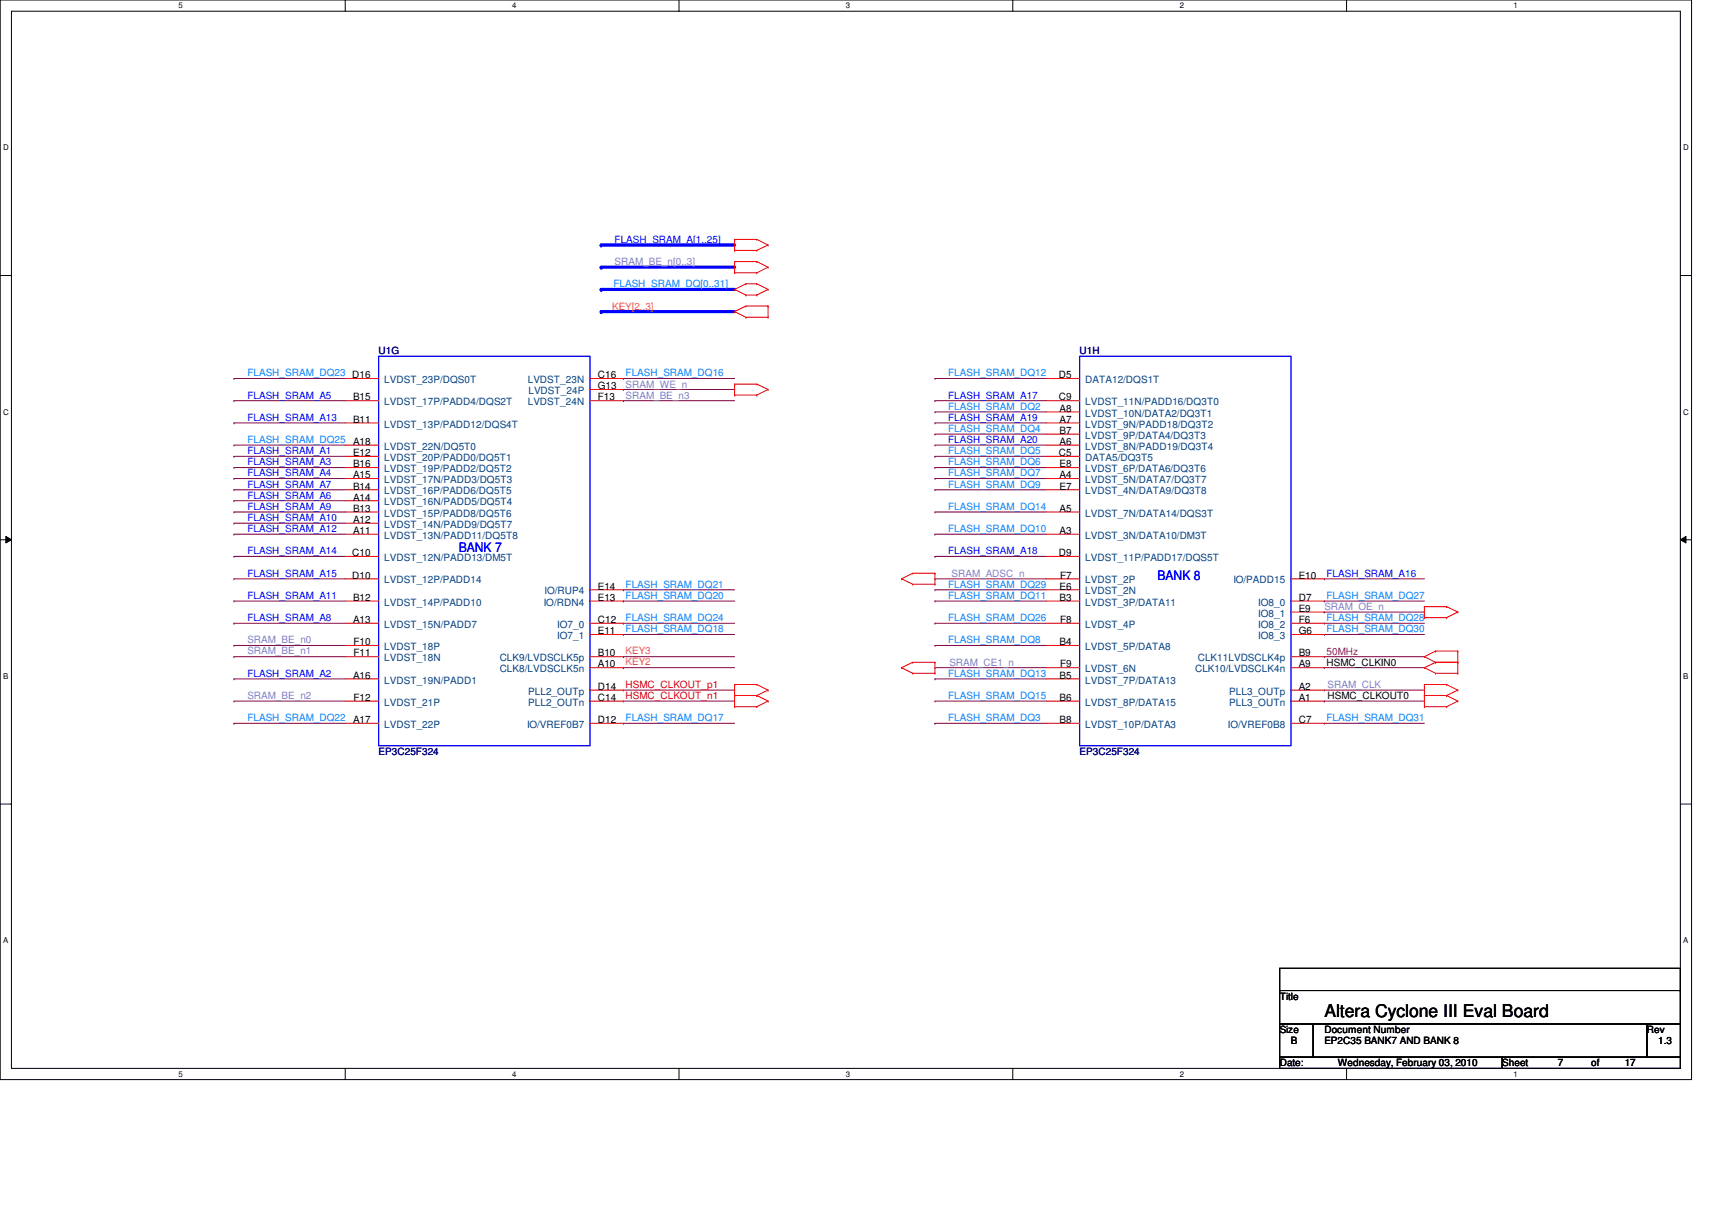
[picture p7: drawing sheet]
<svg xmlns="http://www.w3.org/2000/svg" width="297mm" height="210mm" viewBox="0 0 297 210" stroke-linecap="round" stroke-linejoin="round" font-family="sans-serif">
<defs><g id="words">
<text font-size="3" x="229.8" y="176.5">Altera Cyclone III Eval Board</text>
<g font-size="2.3" fill="#00f">
<text x="79.6" y="95.7">BANK 7</text>
<text x="200.8" y="100.5">BANK 8</text>
</g>
<g font-size="1.7" fill="#7f7fc1">
<text x="106.6" y="46">SRAM_BE_n[0..3]</text>
<text x="108.5" y="69.1">SRAM_BE_n3</text>
<text x="108.5" y="67.3">SRAM_WE_n</text>
<text x="165.1" y="100.1">SRAM_ADSC_n</text>
<text x="229.8" y="105.9">SRAM_OE_n</text>
<text x="42.9" y="113.5">SRAM_BE_n1</text>
<text x="42.9" y="111.6">SRAM_BE_n0</text>
<text x="164.7" y="115.5">SRAM_CE1_n</text>
<text x="230.3" y="119.4">SRAM_CLK</text>
<text x="42.9" y="121.2">SRAM_BE_n2</text>
</g>
<g font-size="1.7" fill="#00f">
<text x="106.6" y="42.2">FLASH_SRAM_A[1..25]</text>
<text x="42.9" y="69.1">FLASH_SRAM_A5</text>
<text x="164.5" y="69.1">FLASH_SRAM_A17</text>
<text x="42.9" y="73">FLASH_SRAM_A13</text>
<text x="164.5" y="76.8">FLASH_SRAM_A20</text>
<text x="164.5" y="73">FLASH_SRAM_A19</text>
<text x="42.9" y="78.8">FLASH_SRAM_A1</text>
<text x="42.9" y="80.7">FLASH_SRAM_A3</text>
<text x="42.9" y="82.6">FLASH_SRAM_A4</text>
<text x="42.9" y="84.6">FLASH_SRAM_A7</text>
<text x="42.9" y="86.5">FLASH_SRAM_A6</text>
<text x="42.9" y="88.4">FLASH_SRAM_A9</text>
<text x="42.9" y="90.4">FLASH_SRAM_A10</text>
<text x="42.9" y="92.3">FLASH_SRAM_A12</text>
<text x="42.9" y="96.1">FLASH_SRAM_A14</text>
<text x="42.9" y="100">FLASH_SRAM_A15</text>
<text x="164.5" y="96.1">FLASH_SRAM_A18</text>
<text x="230.2" y="100">FLASH_SRAM_A16</text>
<text x="42.9" y="107.7">FLASH_SRAM_A8</text>
<text x="42.9" y="103.9">FLASH_SRAM_A11</text>
<text x="42.9" y="117.4">FLASH_SRAM_A2</text>
</g>
<g font-size="1.7" fill="#ff7f00">
<text x="106.2" y="53.8">KEY[2..3]</text>
<text x="108.5" y="113.5">KEY3</text>
<text x="108.5" y="115.4">KEY2</text>
</g>
<g font-size="1.7" fill="#007fff">
<text x="106.4" y="49.9">FLASH_SRAM_DQ[0..31]</text>
<text x="42.9" y="65.3">FLASH_SRAM_DQ23 D16</text>
<text x="108.5" y="65.3">FLASH_SRAM_DQ16</text>
<text x="164.5" y="65.3">FLASH_SRAM_DQ12</text>
<text x="164.5" y="71.1">FLASH_SRAM_DQ2</text>
<text x="42.9" y="76.8">FLASH_SRAM_DQ25</text>
<text x="164.5" y="74.9">FLASH_SRAM_DQ4</text>
<text x="164.5" y="82.6">FLASH_SRAM_DQ7</text>
<text x="164.5" y="80.7">FLASH_SRAM_DQ6</text>
<text x="164.5" y="78.8">FLASH_SRAM_DQ5</text>
<text x="164.5" y="88.4">FLASH_SRAM_DQ14</text>
<text x="164.5" y="84.6">FLASH_SRAM_DQ9</text>
<text x="164.5" y="92.3">FLASH_SRAM_DQ10</text>
<text x="108.5" y="101.9">FLASH_SRAM_DQ21</text>
<text x="164.5" y="101.9">FLASH_SRAM_DQ29</text>
<text x="108.5" y="107.7">FLASH_SRAM_DQ24</text>
<text x="108.5" y="103.9">FLASH_SRAM_DQ20</text>
<text x="164.5" y="107.7">FLASH_SRAM_DQ26</text>
<text x="164.5" y="103.9">FLASH_SRAM_DQ11</text>
<text x="230.2" y="103.9">FLASH_SRAM_DQ27</text>
<text x="230.2" y="107.7">FLASH_SRAM_DQ28</text>
<text x="108.5" y="109.7">FLASH_SRAM_DQ18</text>
<text x="164.5" y="111.6">FLASH_SRAM_DQ8</text>
<text x="230.2" y="109.7">FLASH_SRAM_DQ30</text>
<text x="164.5" y="117.4">FLASH_SRAM_DQ13</text>
<text x="42.9" y="125.1">FLASH_SRAM_DQ22</text>
<text x="108.5" y="125.1">FLASH_SRAM_DQ17</text>
<text x="164.5" y="125.1">FLASH_SRAM_DQ3</text>
<text x="164.5" y="121.2">FLASH_SRAM_DQ15</text>
<text x="230.2" y="125.1">FLASH_SRAM_DQ31</text>
</g>
<g font-size="1.7" fill="#00007f">
<text x="65.7" y="61.5">U1G</text>
<text x="187.3" y="61.5">U1H</text>
<text x="65.7" y="131">EP3C25F324</text>
<text x="187.3" y="131">EP3C25F324</text>
</g>
<g font-size="1.7">
<text x="103.7" y="65.6">C16</text>
<text x="183.7" y="65.6">D5</text>
<text x="61.3" y="69.5">B15</text>
<text x="103.7" y="67.5">G13</text>
<text x="103.7" y="69.5">F13</text>
<text x="183.7" y="69.5">C9</text>
<text x="183.9" y="71.4">A8</text>
<text x="61.3" y="77.2">A18</text>
<text x="61.3" y="73.3">B11</text>
<text x="183.9" y="73.3">A7</text>
<text x="183.9" y="75.3">B7</text>
<text x="183.9" y="77.2">A6</text>
<text x="61.3" y="79.1">E12</text>
<text x="61.3" y="81.1">B16</text>
<text x="61.3" y="83">A15</text>
<text x="183.7" y="79.1">C5</text>
<text x="183.9" y="81.1">E8</text>
<text x="183.9" y="83">A4</text>
<text x="61.3" y="84.9">B14</text>
<text x="61.3" y="86.8">A14</text>
<text x="61.3" y="88.8">B13</text>
<text x="183.9" y="84.9">E7</text>
<text x="183.9" y="88.8">A5</text>
<text x="61.3" y="90.7">A12</text>
<text x="61.3" y="92.6">A11</text>
<text x="183.9" y="92.6">A3</text>
<text x="61.1" y="96.5">C10</text>
<text x="61.1" y="100.4">D10</text>
<text x="183.7" y="96.5">D9</text>
<text x="183.9" y="100.4">F7</text>
<text x="225.3" y="100.4">E10</text>
<text x="61.3" y="104.2">B12</text>
<text x="103.7" y="104.2">E13</text>
<text x="103.7" y="102.3">E14</text>
<text x="183.9" y="102.3">E6</text>
<text x="183.9" y="104.2">B3</text>
<text x="225.3" y="104.2">D7</text>
<text x="225.3" y="106.1">E9</text>
<text x="61.3" y="108.1">A13</text>
<text x="61.3" y="111.9">F10</text>
<text x="61.3" y="113.9">F11</text>
<text x="103.7" y="110">E11</text>
<text x="103.7" y="108.1">C12</text>
<text x="103.7" y="113.9">B10</text>
<text x="183.9" y="111.9">B4</text>
<text x="183.9" y="108.1">F8</text>
<text x="225.3" y="108.1">F6</text>
<text x="225.3" y="110">G6</text>
<text x="225.3" y="113.9">B9</text>
<text x="61.3" y="117.7">A16</text>
<text x="103.7" y="115.8">A10</text>
<text x="103.7" y="119.7">D14</text>
<text x="183.9" y="117.7">B5</text>
<text x="183.9" y="115.8">F9</text>
<text x="225.3" y="115.8">A9</text>
<text x="225.3" y="119.7">A2</text>
<text x="230.2" y="115.5">HSMC_CLKIN0</text>
<text x="61.3" y="125.4">A17</text>
<text x="61.3" y="121.6">F12</text>
<text x="103.7" y="121.6">C14</text>
<text x="103.7" y="125.4">D12</text>
<text x="183.9" y="121.6">B6</text>
<text x="183.9" y="125.4">B8</text>
<text x="225.3" y="121.6">A1</text>
<text x="225.3" y="125.4">C7</text>
<text x="230.3" y="121.3">HSMC_CLKOUT0</text>
<text x="222" y="173.4">Title</text>
<text x="222" y="179.2">Size</text>
<text x="229.8" y="179.2">Document Number</text>
<text x="285.7" y="179.2">Rev</text>
<text x="222" y="185">Date:</text>
<text x="224" y="181.1">B</text>
<text x="229.8" y="181.1">EP2C35 BANK7 AND BANK 8</text>
<text x="232.1" y="185">Wednesday, February 03, 2010</text>
<text x="260.6" y="185">Sheet</text>
<text x="270.3" y="185">7</text>
<text x="276.1" y="185">of</text>
<text x="281.9" y="185">17</text>
<text x="287.7" y="181.1">1.3</text>
</g>
<g font-size="1.7" fill="#003f7f">
<text x="66.7" y="66.5">LVDST_23P/DQS0T</text>
<text x="66.7" y="70.3">LVDST_17P/PADD4/DQS2T</text>
<text x="91.6" y="66.5">LVDST_23N</text>
<text x="91.6" y="70.3">LVDST_24N</text>
<text x="91.7" y="68.4">LVDST_24P</text>
<text x="188.3" y="70.3">LVDST_11N/PADD16/DQ3T0</text>
<text x="188.3" y="66.5">DATA12/DQS1T</text>
<text x="66.7" y="74.2">LVDST_13P/PADD12/DQS4T</text>
<text x="188.3" y="72.3">LVDST_10N/DATA2/DQ3T1</text>
<text x="188.3" y="74.2">LVDST_9N/PADD18/DQ3T2</text>
<text x="188.3" y="76.1">LVDST_9P/DATA4/DQ3T3</text>
<text x="66.7" y="78">LVDST_22N/DQ5T0</text>
<text x="66.7" y="80">LVDST_20P/PADD0/DQ5T1</text>
<text x="66.7" y="81.9">LVDST_19P/PADD2/DQ5T2</text>
<text x="66.7" y="83.8">LVDST_17N/PADD3/DQ5T3</text>
<text x="188.3" y="78">LVDST_8N/PADD19/DQ3T4</text>
<text x="188.3" y="80">DATA5/DQ3T5</text>
<text x="188.3" y="81.9">LVDST_6P/DATA6/DQ3T6</text>
<text x="188.3" y="83.8">LVDST_5N/DATA7/DQ3T7</text>
<text x="66.7" y="85.8">LVDST_16P/PADD6/DQ5T5</text>
<text x="66.7" y="87.7">LVDST_16N/PADD5/DQ5T4</text>
<text x="66.7" y="89.6">LVDST_15P/PADD8/DQ5T6</text>
<text x="188.3" y="85.8">LVDST_4N/DATA9/DQ3T8</text>
<text x="188.3" y="89.6">LVDST_7N/DATA14/DQS3T</text>
<text x="66.7" y="91.6">LVDST_14N/PADD9/DQ5T7</text>
<text x="66.7" y="93.5">LVDST_13N/PADD11/DQ5T8</text>
<text x="188.3" y="93.5">LVDST_3N/DATA10/DM3T</text>
<text x="66.7" y="97.3">LVDST_12N/PADD13/DM5T</text>
<text x="66.7" y="101.2">LVDST_12P/PADD14</text>
<text x="188.3" y="97.3">LVDST_11P/PADD17/DQS5T</text>
<text x="188.3" y="101.2">LVDST_2P</text>
<text x="214" y="101.2">IO/PADD15</text>
<text x="66.7" y="105.1">LVDST_14P/PADD10</text>
<text x="94.4" y="105.1">IO/RDN4</text>
<text x="94.5" y="103.1">IO/RUP4</text>
<text x="188.3" y="103.1">LVDST_2N</text>
<text x="188.3" y="105.1">LVDST_3P/DATA11</text>
<text x="218.3" y="105.1">IO8_0</text>
<text x="218.3" y="107">IO8_1</text>
<text x="66.7" y="108.9">LVDST_15N/PADD7</text>
<text x="66.7" y="112.8">LVDST_18P</text>
<text x="96.7" y="110.9">IO7_1</text>
<text x="96.7" y="108.9">IO7_0</text>
<text x="188.3" y="108.9">LVDST_4P</text>
<text x="188.3" y="112.8">LVDST_5P/DATA8</text>
<text x="218.3" y="108.9">IO8_2</text>
<text x="218.3" y="110.9">IO8_3</text>
<text x="66.7" y="114.7">LVDST_18N</text>
<text x="66.7" y="118.6">LVDST_19N/PADD1</text>
<text x="86.7" y="116.6">CLK8/LVDSCLK5n</text>
<text x="86.7" y="114.7">CLK9/LVDSCLK5p</text>
<text x="188.3" y="116.6">LVDST_6N</text>
<text x="188.3" y="118.6">LVDST_7P/DATA13</text>
<text x="207.3" y="116.6">CLK10/LVDSCLK4n</text>
<text x="207.8" y="114.7">CLK11LVDSCLK4p</text>
<text x="66.7" y="122.4">LVDST_21P</text>
<text x="91.6" y="120.5">PLL2_OUTp</text>
<text x="91.6" y="122.4">PLL2_OUTn</text>
<text x="188.3" y="122.4">LVDST_8P/DATA15</text>
<text x="213.3" y="120.5">PLL3_OUTp</text>
<text x="213.3" y="122.4">PLL3_OUTn</text>
<text x="66.7" y="126.3">LVDST_22P</text>
<text x="91.4" y="126.3">IO/VREF0B7</text>
<text x="188.3" y="126.3">LVDST_10P/DATA3</text>
<text x="213.1" y="126.3">IO/VREF0B8</text>
</g>
<text font-size="1.7" fill="#7f007f" x="230.2" y="113.6">50MHz</text>
<g font-size="1.7" fill="#f00">
<text x="108.5" y="119.4">HSMC_CLKOUT_p1</text>
<text x="108.5" y="121.3">HSMC_CLKOUT_n1</text>
</g>
<g font-size="1.4">
<text x="30.9" y="1.4">5</text>
<text x="88.9" y="1.4">4</text>
<text x="146.8" y="1.4">3</text>
<text x="204.7" y="1.4">2</text>
<text x="262.6" y="1.4">1</text>
<text x=".5" y="26.1">D</text>
<text x="292.1" y="26.1">D</text>
<text x=".5" y="71.9">C</text>
<text x="292.1" y="71.9">C</text>
<text x=".5" y="117.8">B</text>
<text x="292.1" y="117.8">B</text>
<text x=".5" y="163.6">A</text>
<text x="292.1" y="163.6">A</text>
<text x="30.9" y="186.8">5</text>
<text x="88.9" y="186.8">4</text>
<text x="146.8" y="186.8">3</text>
<text x="204.7" y="186.8">2</text>
<text x="262.6" y="186.8">1</text>
</g>
</g></defs>
<path d="M0 0h293.5v187.3h-293.5zM2 1.9h289.5v183.4h-289.5z" fill="none" stroke="#000" stroke-width=".17"/>
<g fill="#fff">
<path d="M30.9 .2h.8v1.5h-.8z"/>
<path d="M30.9 185.5h.8v1.6h-.8z"/>
</g>
<path d="M59.9 0v1.9M59.9 185.3v2" fill="none" stroke="#000" stroke-width=".17"/>
<g fill="#fff">
<path d="M88.9 .2h.7v1.5h-.7z"/>
<path d="M88.9 185.5h.7v1.6h-.7z"/>
</g>
<path d="M117.8 0v1.9M117.8 185.3v2" fill="none" stroke="#000" stroke-width=".17"/>
<g fill="#fff">
<path d="M146.8 .2h.7v1.5h-.7z"/>
<path d="M146.8 185.5h.7v1.6h-.7z"/>
</g>
<path d="M175.7 0v1.9M175.7 185.3v2" fill="none" stroke="#000" stroke-width=".17"/>
<g fill="#fff">
<path d="M204.7 .2h.7v1.5h-.7z"/>
<path d="M204.7 185.5h.7v1.6h-.7z"/>
</g>
<path d="M233.6 0v1.9M233.6 185.3v2" fill="none" stroke="#000" stroke-width=".17"/>
<g fill="#fff">
<path d="M262.6 .2h.8v1.5h-.8z"/>
<path d="M262.6 185.5h.8v1.6h-.8z"/>
<path d="M.5 24.8h1v1.6h-1z"/>
<path d="M292.1 24.8h.9v1.6h-.9z"/>
<path d="M.5 70.7h1v1.5h-1z"/>
<path d="M292.1 70.7h.9v1.5h-.9z"/>
</g>
<path d="M0 47.8h2M291.5 47.8h2" fill="none" stroke="#000" stroke-width=".17"/>
<g fill="#fff">
<path d="M.5 116.5h.9v1.6h-.9z"/>
<path d="M292.1 116.5h.8v1.6h-.8z"/>
</g>
<path d="M0 93.6h2M1 93l1 .6-1 .6zM291.5 93.6l1-.6v1.2zM291.5 93.6h2" fill="none" stroke="#000" stroke-width=".17"/>
<path d="M1 93l1 .6-1 .6zM291.5 93.6l1-.6v1.2z" fill="#000"/>
<g fill="#fff">
<path d="M.5 162.4h.9v1.5h-.9z"/>
<path d="M292.1 162.4h.8v1.5h-.8z"/>
</g>
<path d="M0 139.5h2M291.5 139.5h2" fill="none" stroke="#000" stroke-width=".17"/>
<path d="M104.3 42.5h23.2" fill="none" stroke="#00f" stroke-width=".55"/>
<circle cx="104.3" cy="42.5" r=".28" fill="#00f"/>
<path d="M104.3 46.4h23.2" fill="none" stroke="#00f" stroke-width=".55"/>
<circle cx="104.3" cy="46.4" r=".28" fill="#00f"/>
<path d="M104.3 50.2h23.2" fill="none" stroke="#00f" stroke-width=".55"/>
<circle cx="104.3" cy="50.2" r=".28" fill="#00f"/>
<path d="M104.3 54.1h23.2" fill="none" stroke="#00f" stroke-width=".55"/>
<circle cx="104.3" cy="54.1" r=".28" fill="#00f"/>
<g fill="none" stroke="#7f003f" stroke-width=".17">
<path d="M40.6 73.4h.1M40.6 69.5h.1M40.6 65.7h.1M40.6 79.2h.1M40.6 77.2h.1M40.6 73.4h19.3M40.6 69.5h19.3M40.6 65.7h19.3M40.6 79.2h19.3M40.6 77.2h19.3M108.2 69.5h.1M108.2 67.6h.1"/>
<path d="M108.2 65.7h.1M108.2 69.5h19.3M108.2 65.7h19.3M108.2 67.6h19.3M162.2 65.7h.1M162.2 79.2h.1M162.2 77.2h.1M162.2 75.3h.1M162.2 73.4h.1M162.2 69.5h.1M162.2 71.5h.1M162.2 73.4h19.3"/>
<path d="M162.2 69.5h19.3M162.2 65.7h19.3M162.2 79.2h19.3M162.2 77.2h19.3M162.2 75.3h19.3M162.2 71.5h19.3M40.6 96.5h.1M40.6 81.1h.1M40.6 83h.1M40.6 85h.1M40.6 86.9h.1M40.6 88.8h.1"/>
<path d="M40.6 90.8h.1M40.6 92.7h.1M40.6 96.5h19.3M40.6 81.1h19.3M40.6 83h19.3M40.6 85h19.3M40.6 86.9h19.3M40.6 88.8h19.3M40.6 90.8h19.3M40.6 92.7h19.3M162.2 92.7h.1M162.2 96.5h.1"/>
<path d="M162.2 88.8h.1M162.2 85h.1M162.2 83h.1M162.2 81.1h.1M162.2 96.5h19.3M162.2 81.1h19.3M162.2 83h19.3M162.2 85h19.3M162.2 88.8h19.3M162.2 92.7h19.3M40.6 117.8h.1M40.6 113.9h.1"/>
<path d="M40.6 112h.1M40.6 108.1h.1M40.6 104.3h.1M40.6 100.4h.1M40.6 113.9h19.3M40.6 108.1h19.3M40.6 104.3h19.3M40.6 117.8h19.3M40.6 112h19.3M40.6 100.4h19.3M108.2 119.7h.1M108.2 115.8h.1"/>
<path d="M108.2 113.9h.1M108.2 110.1h.1M108.2 108.1h.1M108.2 102.3h.1M108.2 104.3h.1M108.2 119.7h19.3M108.2 115.8h19.3M108.2 113.9h19.3M108.2 110.1h19.3M108.2 108.1h19.3M108.2 102.3h19.3M108.2 104.3h19.3"/>
<path d="M162.2 117.8h.1M162.2 115.8h.1M162.2 112h.1M162.2 108.1h.1M162.2 104.3h.1M162.2 102.3h.1M162.2 100.4h.1M162.2 115.8h19.3M162.2 108.1h19.3M162.2 102.3h19.3M162.2 104.3h19.3M162.2 117.8h19.3"/>
<path d="M162.2 112h19.3M162.2 100.4h19.3M229.8 113.9h.1M229.8 115.8h.1M229.8 100.4h.1M229.8 106.2h.1M229.8 119.7h.1M229.8 104.3h.1M229.8 108.1h.1M229.8 110.1h.1M229.8 119.7h17.3M229.8 115.8h17.3"/>
<path d="M229.8 113.9h17.3M229.8 110.1h17.3M229.8 108.1h17.3M229.8 104.3h17.3M229.8 100.4h17.3M229.8 106.2h17.3M40.6 125.5h.1M40.6 121.6h.1M40.6 125.5h19.3M40.6 121.6h19.3M108.2 125.5h.1M108.2 121.6h.1"/>
<path d="M108.2 125.5h19.3M108.2 121.6h19.3M162.2 125.5h.1M162.2 121.6h.1M162.2 125.5h19.3M162.2 121.6h19.3M229.8 121.6h.1M229.8 125.5h.1M229.8 125.5h17.3M229.8 121.6h17.3"/>
</g>
<g fill="none" stroke="#f00" stroke-width=".17">
<path d="M127.5 45.4h.1M127.5 47.3h.1M127.5 41.5h.1M127.5 43.4h.1M127.5 50.2h.1M127.5 54.1h.1M127.5 45.4h3.8M127.5 41.5v1.9M127.5 45.4v1.9M127.5 47.3h3.8M127.5 41.5h3.8M127.5 43.4h3.8"/>
<path d="M127.5 50.2l1.9 1M127.5 54.1l1.9 .9M129.4 49.2h.1M129.4 51.2h.1M129.4 55h.1M129.4 53.1h.1M129.4 49.2h1.9M129.4 49.2l-1.9 1M129.4 51.2h1.9M129.4 55h3.9M129.4 53.1h3.9M129.4 53.1l-1.9 1"/>
<path d="M131.3 45.4h.1M131.3 47.3h.1M131.3 41.5h.1M131.3 43.4h.1M131.3 49.2h.1M131.3 51.2h.1M131.3 45.4l2 1M131.3 41.5l2 1M131.3 49.2l2 1M133.3 46.4h.1M133.3 42.5h.1M133.3 50.2h.1"/>
<path d="M133.3 55h.1M133.3 53.1h.1M133.3 46.4l-2 .9M133.3 42.5l-2 .9M133.3 50.2l-2 1M133.3 53.1v1.9M59.9 69.5h5.8M59.9 73.4h5.8M59.9 77.2h5.8M59.9 79.2h5.8M59.9 65.7h5.8M102.4 69.5h5.8"/>
<path d="M102.4 65.7h5.8M102.4 67.6h5.8M127.5 66.6h.1M127.5 68.5h.1M127.5 66.6v1.9M127.5 66.6h3.8M127.5 68.5h3.8M131.3 66.6h.1M131.3 68.5h.1M131.3 66.6l2 1M133.3 67.6h.1M133.3 67.6l-2 .9"/>
<path d="M181.5 69.5h5.8M181.5 71.5h5.8M181.5 73.4h5.8M181.5 75.3h5.8M181.5 77.2h5.8M181.5 79.2h5.8M181.5 65.7h5.8M59.9 81.1h5.8M59.9 83h5.8M59.9 85h5.8M59.9 88.8h5.8M59.9 96.5h5.8"/>
<path d="M59.9 92.7h5.8M59.9 86.9h5.8M59.9 90.8h5.8M158.4 99.4h.1M158.4 99.4l-2 1M158.4 99.4h3.8M162.2 99.4h.1M162.2 99.4v1.9M181.5 81.1h5.8M181.5 83h5.8M181.5 85h5.8M181.5 88.8h5.8"/>
<path d="M181.5 96.5h5.8M181.5 92.7h5.8M59.9 100.4h5.8M59.9 104.3h5.8M59.9 108.1h5.8M59.9 112h5.8M59.9 117.8h5.8M59.9 113.9h5.8M102.4 102.3h5.8M102.4 104.3h5.8M102.4 108.1h5.8M102.4 115.8h5.8"/>
<path d="M102.4 110.1h5.8M102.4 113.9h5.8M102.4 119.7h5.8M127.5 118.7h.1M127.5 118.7v3.9M127.5 118.7h3.8M131.3 118.7h.1M131.3 118.7l2 1M133.3 119.7h.1M133.3 119.7l-2 .9M156.4 115.8h.1M156.4 100.4h.1"/>
<path d="M156.4 115.8l2 1M156.4 100.4l2 .9M158.4 114.9h.1M158.4 116.8h.1M158.4 101.3h.1M158.4 114.9h3.8M158.4 116.8h3.8M158.4 114.9l-2 .9M158.4 101.3h3.8M162.2 114.9h.1M162.2 116.8h.1M162.2 101.3h.1"/>
<path d="M162.2 114.9v1.9M181.5 102.3h5.8M181.5 100.4h5.8M181.5 104.3h5.8M181.5 108.1h5.8M181.5 112h5.8M181.5 115.8h5.8M181.5 117.8h5.8M224 100.4h5.8M224 104.3h5.8M224 108.1h5.8M224 115.8h5.8"/>
<path d="M224 106.2h5.8M224 110.1h5.8M224 113.9h5.8M224 119.7h5.8M247.1 113.9h.1M247.1 115.8h.1M247.1 105.2h.1M247.1 107.1h.1M247.1 118.7h.1M247.1 118.7h3.9M247.1 113.9l2 1M247.1 105.2v1.9"/>
<path d="M247.1 118.7v3.9M247.1 115.8l2 1M247.1 105.2h3.9M247.1 107.1h3.9M249.1 114.9h.1M249.1 112.9h.1M249.1 116.8h.1M249.1 114.9h3.8M249.1 112.9h3.8M249.1 112.9l-2 1M249.1 116.8h3.8M249.1 114.9l-2 .9"/>
<path d="M251 105.2h.1M251 107.1h.1M251 118.7h.1M251 105.2l1.9 1M251 118.7l1.9 1M252.9 114.9h.1M252.9 112.9h.1M252.9 116.8h.1M252.9 106.2h.1M252.9 119.7h.1M252.9 112.9v3.9M252.9 106.2l-1.9 .9"/>
<path d="M252.9 119.7l-1.9 .9M59.9 121.6h5.8M59.9 125.5h5.8M102.4 121.6h5.8M102.4 125.5h5.8M127.5 120.6h.1M127.5 122.6h.1M127.5 120.6h3.8M127.5 122.6h3.8M131.3 120.6h.1M131.3 122.6h.1M131.3 120.6l2 1"/>
<path d="M133.3 121.6h.1M133.3 121.6l-2 1M181.5 121.6h5.8M181.5 125.5h5.8M224 121.6h5.8M224 125.5h5.8M247.1 120.6h.1M247.1 122.6h.1M247.1 120.6h3.9M247.1 122.6h3.9M251 120.6h.1M251 122.6h.1"/>
<path d="M251 120.6l1.9 1M252.9 121.6h.1M252.9 121.6l-1.9 1"/>
</g>
<path d="M222 168h69.5v3.8h-69.5zM222 171.8h69.5v5.8h-69.5zM222 177.6h5.8v5.8h-5.8zM227.8 177.6h57.9v5.8h-57.9zM285.7 177.6h5.8v5.8h-5.8zM222 183.4h38.6v1.9h-38.6zM260.6 183.4h30.9v1.9h-30.9z" fill="none" stroke="#000" stroke-width=".17"/>
<path d="M65.7 61.8h36.7v67.6h-36.7zM187.3 61.8h36.7v67.6h-36.7z" fill="none" stroke="#00f" stroke-width=".17"/>
<use href="#words"/>
</svg>
